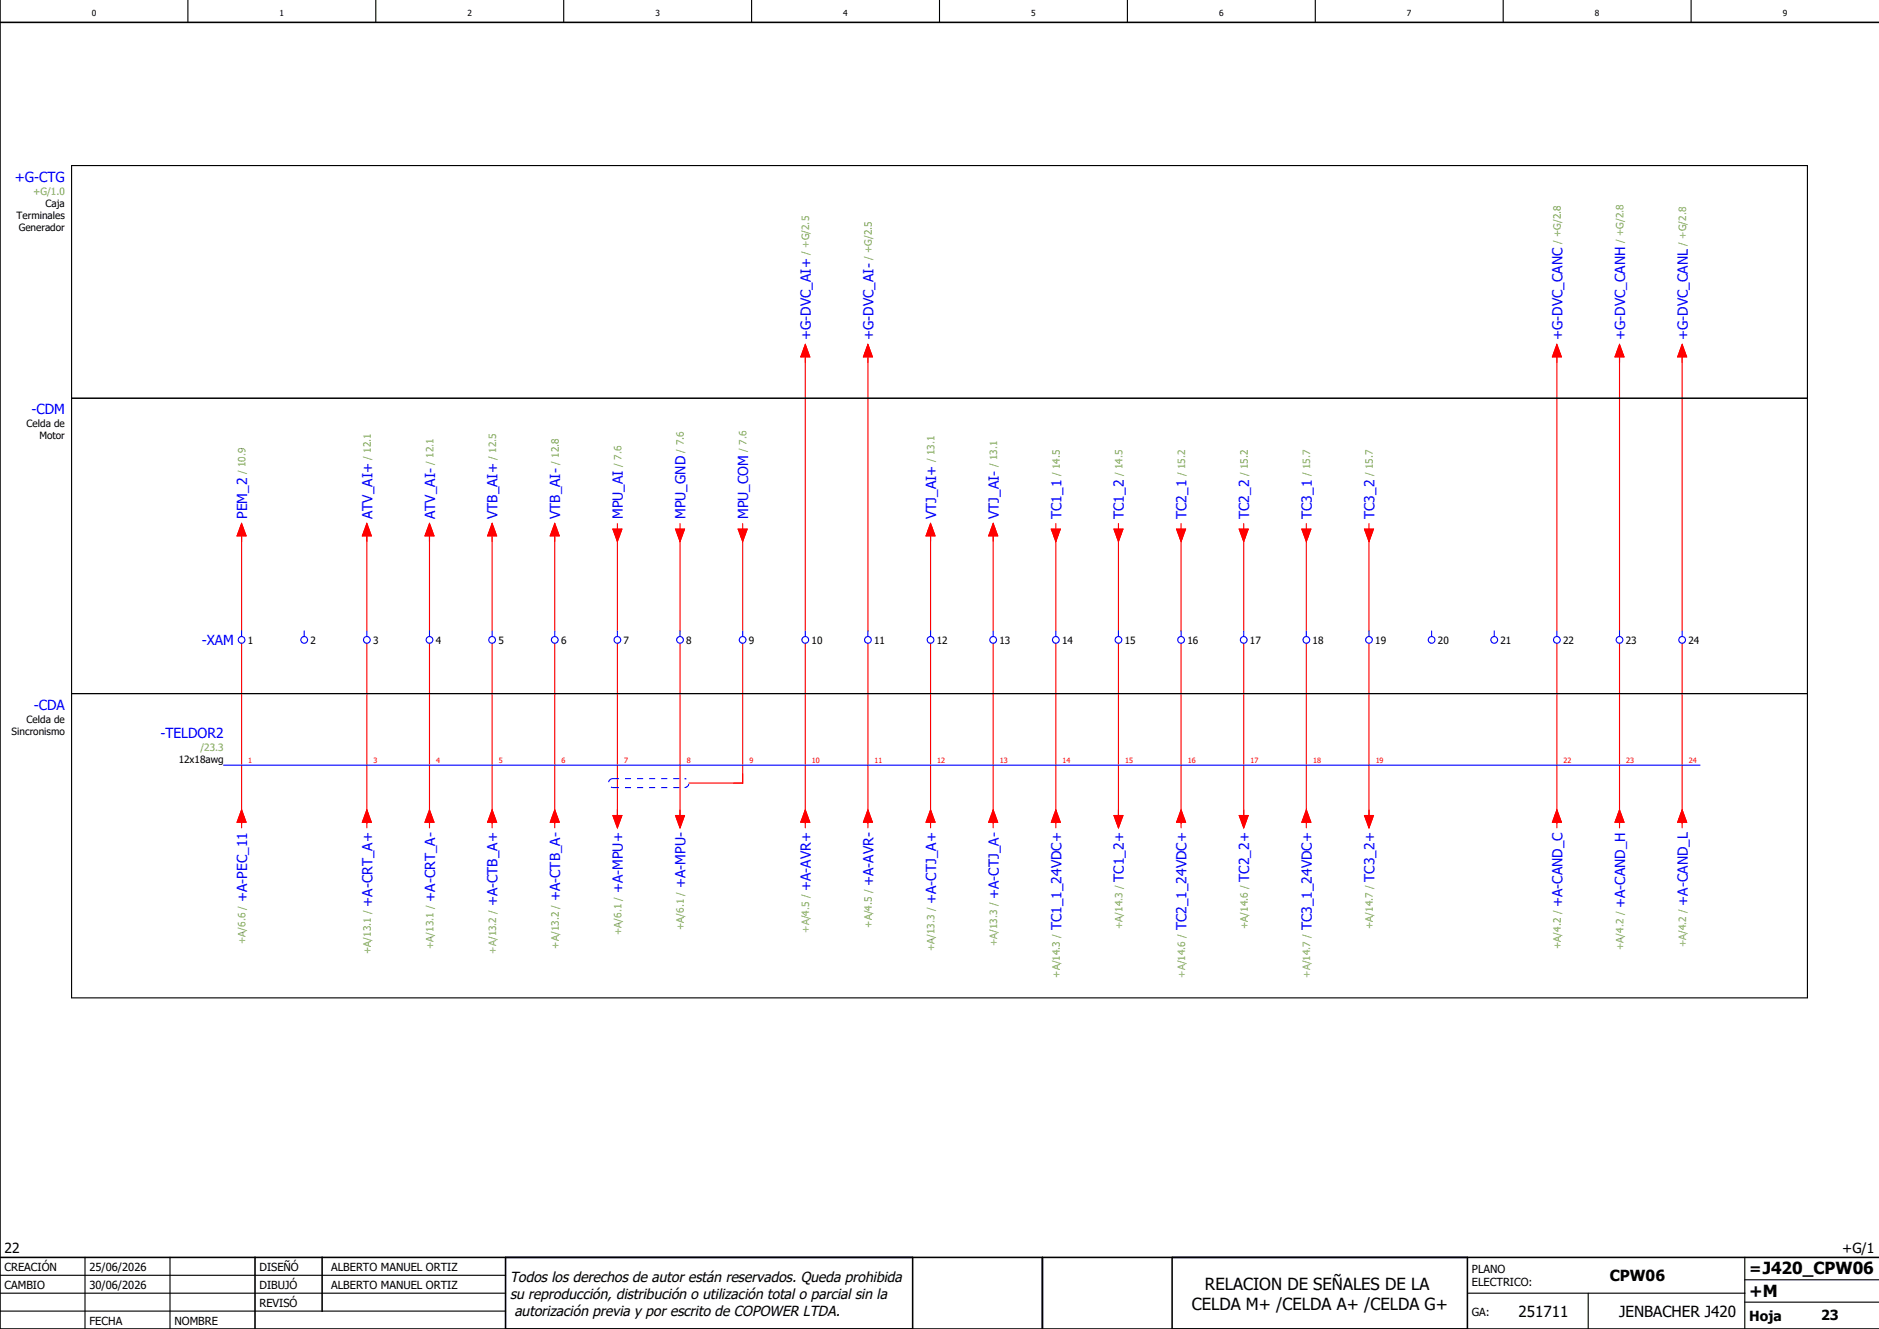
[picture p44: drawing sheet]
<svg xmlns="http://www.w3.org/2000/svg" width="420mm" height="297mm" viewBox="0 0 420 297" stroke-linecap="round" stroke-linejoin="round" font-family="sans-serif">
<defs><g id="words">
<g font-size="3.7">
<text x="266.4" y="292.7">CELDA M+ /CELDA A+ /CELDA G+</text>
<text x="269.3" y="288.2">RELACION DE SEÑALES DE LA</text>
<text x="391" y="289.8">+M</text>
</g>
<g font-size="3.4">
<text x="359.8" y="286.4">CPW06</text>
<text x="391" y="284.6">=J420_CPW06</text>
<text x="339.4" y="294.4">251711</text>
<text x="361.9" y="294.4">JENBACHER J420</text>
</g>
<g font-size="3.2">
<text x="114" y="286.5">Todos los derechos de autor están reservados. Queda prohibida</text>
<text x="114" y="290.2">su reproducción, distribución o utilización total o parcial sin la</text>
<text x="115" y="294">autorización previa y por escrito de COPOWER LTDA.</text>
</g>
<g font-size="3.1" fill="#00f">
<text x="3.3" y="40.6">+G-CTG</text>
<text x="181.2" y="76" transform="rotate(-90 181.2 76)">+G-DVC_AI+</text>
<text x="195.2" y="76" transform="rotate(-90 195.2 76)">+G-DVC_AI-</text>
<text x="349.2" y="76" transform="rotate(-90 349.2 76)">+G-DVC_CANC</text>
<text x="363.2" y="76" transform="rotate(-90 363.2 76)">+G-DVC_CANH</text>
<text x="377.2" y="76" transform="rotate(-90 377.2 76)">+G-DVC_CANL</text>
<text x="7" y="92.6">-CDM</text>
<text x="55.2" y="116" transform="rotate(-90 55.2 116)">PEM_2</text>
<text x="83.2" y="116" transform="rotate(-90 83.2 116)">ATV_AI+</text>
<text x="97.2" y="116" transform="rotate(-90 97.2 116)">ATV_AI-</text>
<text x="111.2" y="116" transform="rotate(-90 111.2 116)">VTB_AI+</text>
<text x="125.2" y="116" transform="rotate(-90 125.2 116)">VTB_AI-</text>
<text x="139.2" y="116" transform="rotate(-90 139.2 116)">MPU_AI</text>
<text x="153.2" y="116" transform="rotate(-90 153.2 116)">MPU_GND</text>
<text x="167.2" y="116" transform="rotate(-90 167.2 116)">MPU_COM</text>
<text x="209.2" y="116" transform="rotate(-90 209.2 116)">VTJ_AI+</text>
<text x="223.2" y="116" transform="rotate(-90 223.2 116)">VTJ_AI-</text>
<text x="237.2" y="116" transform="rotate(-90 237.2 116)">TC1_1</text>
<text x="251.2" y="116" transform="rotate(-90 251.2 116)">TC1_2</text>
<text x="265.2" y="116" transform="rotate(-90 265.2 116)">TC2_1</text>
<text x="279.2" y="116" transform="rotate(-90 279.2 116)">TC2_2</text>
<text x="293.2" y="116" transform="rotate(-90 293.2 116)">TC3_1</text>
<text x="307.2" y="116" transform="rotate(-90 307.2 116)">TC3_2</text>
<text x="45.1" y="144.2">-XAM</text>
<text x="7.5" y="158.6">-CDA</text>
<text x="35.8" y="165">-TELDOR2</text>
<text x="251.2" y="197" transform="rotate(-90 251.2 197)">TC1_2+</text>
<text x="279.2" y="197" transform="rotate(-90 279.2 197)">TC2_2+</text>
<text x="307.2" y="197" transform="rotate(-90 307.2 197)">TC3_2+</text>
<text x="55.2" y="201.7" transform="rotate(-90 55.2 201.7)">+A-PEC_11</text>
<text x="83.2" y="202.7" transform="rotate(-90 83.2 202.7)">+A-CRT_A+</text>
<text x="97.2" y="201.5" transform="rotate(-90 97.2 201.5)">+A-CRT_A-</text>
<text x="111.2" y="202.6" transform="rotate(-90 111.2 202.6)">+A-CTB_A+</text>
<text x="125.2" y="201.4" transform="rotate(-90 125.2 201.4)">+A-CTB_A-</text>
<text x="139.2" y="199.7" transform="rotate(-90 139.2 199.7)">+A-MPU+</text>
<text x="153.2" y="198.5" transform="rotate(-90 153.2 198.5)">+A-MPU-</text>
<text x="181.2" y="199.2" transform="rotate(-90 181.2 199.2)">+A-AVR+</text>
<text x="195.2" y="198" transform="rotate(-90 195.2 198)">+A-AVR-</text>
<text x="209.2" y="202" transform="rotate(-90 209.2 202)">+A-CTJ_A+</text>
<text x="223.2" y="200.9" transform="rotate(-90 223.2 200.9)">+A-CTJ_A-</text>
<text x="349.2" y="202.7" transform="rotate(-90 349.2 202.7)">+A-CAND_C</text>
<text x="363.2" y="202.9" transform="rotate(-90 363.2 202.9)">+A-CAND_H</text>
<text x="377.2" y="202.4" transform="rotate(-90 377.2 202.4)">+A-CAND_L</text>
<text x="237.2" y="207.9" transform="rotate(-90 237.2 207.9)">TC1_1_24VDC+</text>
<text x="265.2" y="207.9" transform="rotate(-90 265.2 207.9)">TC2_1_24VDC+</text>
<text x="293.2" y="207.9" transform="rotate(-90 293.2 207.9)">TC3_1_24VDC+</text>
</g>
<g font-size="3.1">
<text x="1" y="280">22</text>
<text x="411.8" y="280">+G/1</text>
<text x="391" y="295.2">Hoja</text>
<text x="407" y="295">23</text>
</g>
<g font-size="2.5">
<text x="1" y="284">CREACIÓN</text>
<text x="20" y="284">25/06/2026</text>
<text x="58" y="284">DISEÑÓ</text>
<text x="74" y="284">ALBERTO MANUEL ORTIZ</text>
<text x="329" y="284.5">PLANO</text>
<text x="329" y="287.5">ELECTRICO:</text>
<text x="1" y="288">CAMBIO</text>
<text x="20" y="288">30/06/2026</text>
<text x="58" y="292">REVISÓ</text>
<text x="58" y="288">DIBUJÓ</text>
<text x="74" y="288">ALBERTO MANUEL ORTIZ</text>
<text x="329" y="294">GA:</text>
<text x="20" y="296">FECHA</text>
<text x="39" y="296">NOMBRE</text>
</g>
<g font-size="2.2" fill="#7ca552">
<text x="7.4" y="43.5">+G/1.0</text>
<text x="180.9" y="57" transform="rotate(-90 180.9 57)">/ +G/2.5</text>
<text x="194.9" y="58.1" transform="rotate(-90 194.9 58.1)">/ +G/2.5</text>
<text x="348.9" y="54.6" transform="rotate(-90 348.9 54.6)">/ +G/2.8</text>
<text x="362.9" y="54.4" transform="rotate(-90 362.9 54.4)">/ +G/2.8</text>
<text x="376.9" y="54.9" transform="rotate(-90 376.9 54.9)">/ +G/2.8</text>
<text x="152.9" y="101.2" transform="rotate(-90 152.9 101.2)">/ 7.6</text>
<text x="166.9" y="101" transform="rotate(-90 166.9 101)">/ 7.6</text>
<text x="54.9" y="106" transform="rotate(-90 54.9 106)">/ 10.9</text>
<text x="82.9" y="102.8" transform="rotate(-90 82.9 102.8)">/ 12.1</text>
<text x="96.9" y="103.9" transform="rotate(-90 96.9 103.9)">/ 12.1</text>
<text x="110.9" y="102.8" transform="rotate(-90 110.9 102.8)">/ 12.5</text>
<text x="124.9" y="103.9" transform="rotate(-90 124.9 103.9)">/ 12.8</text>
<text x="138.9" y="104.4" transform="rotate(-90 138.9 104.4)">/ 7.6</text>
<text x="208.9" y="103.3" transform="rotate(-90 208.9 103.3)">/ 13.1</text>
<text x="222.9" y="104.5" transform="rotate(-90 222.9 104.5)">/ 13.1</text>
<text x="236.9" y="106.5" transform="rotate(-90 236.9 106.5)">/ 14.5</text>
<text x="250.9" y="106.5" transform="rotate(-90 250.9 106.5)">/ 14.5</text>
<text x="264.9" y="106.5" transform="rotate(-90 264.9 106.5)">/ 15.2</text>
<text x="278.9" y="106.5" transform="rotate(-90 278.9 106.5)">/ 15.2</text>
<text x="292.9" y="106.5" transform="rotate(-90 292.9 106.5)">/ 15.7</text>
<text x="306.9" y="106.5" transform="rotate(-90 306.9 106.5)">/ 15.7</text>
<text x="44.8" y="167.8">/23.3</text>
<text x="138.9" y="209" transform="rotate(-90 138.9 209)">+A/6.1 /</text>
<text x="152.9" y="207.8" transform="rotate(-90 152.9 207.8)">+A/6.1 /</text>
<text x="180.9" y="208.5" transform="rotate(-90 180.9 208.5)">+A/4.5 /</text>
<text x="194.9" y="207.3" transform="rotate(-90 194.9 207.3)">+A/4.5 /</text>
<text x="250.9" y="207.6" transform="rotate(-90 250.9 207.6)">+A/14.3 /</text>
<text x="278.9" y="207.6" transform="rotate(-90 278.9 207.6)">+A/14.6 /</text>
<text x="306.9" y="207.6" transform="rotate(-90 306.9 207.6)">+A/14.7 /</text>
<text x="54.9" y="211" transform="rotate(-90 54.9 211)">+A/6.6 /</text>
<text x="82.9" y="213.2" transform="rotate(-90 82.9 213.2)">+A/13.1 /</text>
<text x="96.9" y="212.1" transform="rotate(-90 96.9 212.1)">+A/13.1 /</text>
<text x="110.9" y="213.1" transform="rotate(-90 110.9 213.1)">+A/13.2 /</text>
<text x="124.9" y="212" transform="rotate(-90 124.9 212)">+A/13.2 /</text>
<text x="208.9" y="212.6" transform="rotate(-90 208.9 212.6)">+A/13.3 /</text>
<text x="222.9" y="211.4" transform="rotate(-90 222.9 211.4)">+A/13.3 /</text>
<text x="348.9" y="212" transform="rotate(-90 348.9 212)">+A/4.2 /</text>
<text x="362.9" y="212.3" transform="rotate(-90 362.9 212.3)">+A/4.2 /</text>
<text x="376.9" y="211.7" transform="rotate(-90 376.9 211.7)">+A/4.2 /</text>
<text x="236.9" y="218.5" transform="rotate(-90 236.9 218.5)">+A/14.3 /</text>
<text x="264.9" y="218.5" transform="rotate(-90 264.9 218.5)">+A/14.6 /</text>
<text x="292.9" y="218.5" transform="rotate(-90 292.9 218.5)">+A/14.7 /</text>
</g>
<g font-size="2.2">
<text x="10.2" y="46.2">Caja</text>
<text x="3.7" y="48.9">Terminales</text>
<text x="4.2" y="51.6">Generador</text>
<text x="5.9" y="95.5">Celda de</text>
<text x="8.8" y="98.2">Motor</text>
<text x="55.4" y="143.9">1</text>
<text x="69.4" y="143.9">2</text>
<text x="83.4" y="143.9">3</text>
<text x="97.4" y="143.9">4</text>
<text x="111.4" y="143.9">5</text>
<text x="125.4" y="143.9">6</text>
<text x="139.4" y="143.9">7</text>
<text x="153.4" y="143.9">8</text>
<text x="167.4" y="143.9">9</text>
<text x="181.4" y="143.9">10</text>
<text x="195.4" y="143.9">11</text>
<text x="209.4" y="143.9">12</text>
<text x="223.4" y="143.9">13</text>
<text x="237.4" y="143.9">14</text>
<text x="251.4" y="143.9">15</text>
<text x="265.4" y="143.9">16</text>
<text x="279.4" y="143.9">17</text>
<text x="293.4" y="143.9">18</text>
<text x="307.4" y="143.9">19</text>
<text x="321.4" y="143.9">20</text>
<text x="335.4" y="143.9">21</text>
<text x="349.4" y="143.9">22</text>
<text x="363.4" y="143.9">23</text>
<text x="377.4" y="143.9">24</text>
<text x="5.9" y="161.5">Celda de</text>
<text x="2.6" y="164.2">Sincronismo</text>
<text x="39.9" y="170.5">12x18awg</text>
</g>
<g font-size="1.9">
<text x="20.5" y="3.6">0</text>
<text x="62.5" y="3.6">1</text>
<text x="104.5" y="3.6">2</text>
<text x="146.5" y="3.6">3</text>
<text x="188.5" y="3.6">4</text>
<text x="230.5" y="3.6">5</text>
<text x="272.5" y="3.6">6</text>
<text x="314.5" y="3.6">7</text>
<text x="356.5" y="3.6">8</text>
<text x="398.5" y="3.6">9</text>
</g>
<g font-size="1.6" fill="#f00">
<text x="55.5" y="170.5">1</text>
<text x="83.5" y="170.5">3</text>
<text x="97.5" y="170.5">4</text>
<text x="111.5" y="170.5">5</text>
<text x="125.5" y="170.5">6</text>
<text x="139.5" y="170.5">7</text>
<text x="153.5" y="170.5">8</text>
<text x="167.5" y="170.5">9</text>
<text x="181.5" y="170.5">10</text>
<text x="195.5" y="170.5">11</text>
<text x="209.5" y="170.5">12</text>
<text x="223.5" y="170.5">13</text>
<text x="237.5" y="170.5">14</text>
<text x="251.5" y="170.5">15</text>
<text x="265.5" y="170.5">16</text>
<text x="279.5" y="170.5">17</text>
<text x="293.5" y="170.5">18</text>
<text x="307.5" y="170.5">19</text>
<text x="349.5" y="170.5">22</text>
<text x="363.5" y="170.5">23</text>
<text x="377.5" y="170.5">24</text>
</g>
</g></defs>
<g fill="none" stroke="#000" stroke-width=".25">
<path d="M42 0v5M84 0v5M126 0v5M168 0v5M210 0v5M252 0v5M294 0v5M336 0v5M378 0v5M16 37h388v186h-388zM16 89h388M16 155h388"/>
<path d="M0 285h113M0 293h113M0 289h113M19 281v16M38 281v16M328 289h62M355 289v8M390 291h30M390 281v16M390 286h30"/>
</g>
<path d="M0 5h420M0 0v297h420M0 281h420M57 281v16M72 281v12M113 281v16M204 281v16M233 281v16M262 281v16M328 281v16" fill="none" stroke="#000" stroke-width=".35"/>
<g fill="none" stroke="#f00" stroke-width=".25">
<path d="M180 79.7v61.3M180 77l1 2.7h-2zM194 79.7v61.3M194 77l1 2.7h-2zM348 79.7v61.3M348 77l1 2.7h-2zM362 79.7v61.3M362 77l1 2.7h-2zM376 79.7v61.3M376 77l1 2.7h-2zM54 119.8v21.2M54 117l1 2.8h-2z"/>
<path d="M82 119.8v21.2M82 117l1 2.8h-2zM96 119.8v21.2M96 117l1 2.8h-2zM110 119.8v21.2M110 117l1 2.8h-2zM124 119.8v21.2M124 117l1 2.8h-2zM137 118.3h2l-1 2.7zM138 117v1.3M151 118.3h2l-1 2.7zM152 117v1.3"/>
<path d="M165 118.3h2l-1 2.7zM166 117v1.3M208 119.8v21.2M208 117l1 2.8h-2zM222 119.8v21.2M222 117l1 2.8h-2zM235 118.3h2l-1 2.7zM236 117v1.3M249 118.3h2l-1 2.7zM250 117v1.3M263 118.3h2l-1 2.7zM264 117v1.3"/>
<path d="M277 118.3h2l-1 2.7zM278 117v1.3M291 118.3h2l-1 2.7zM292 117v1.3M305 118.3h2l-1 2.7zM306 117v1.3M138 120v21M152 120v21M166 120v21M236 120v21M250 120v21M264 120v21"/>
<path d="M278 120v21M292 120v21M306 120v21M54 143.8v41.2M82 143.8v41.2M96 143.8v41.2M110 143.8v41.2M124 143.8v41.2M138 143.8v39.2M152 143.8v39.2M166 143.8v31.2h-12M180 143.8v41.2"/>
<path d="M194 143.8v41.2M208 143.8v41.2M222 143.8v41.2M236 143.8v41.2M250 143.8v39.2M264 143.8v41.2M278 143.8v39.2M292 143.8v41.2M306 143.8v39.2M348 143.8v41.2M362 143.8v41.2M376 143.8v41.2"/>
<path d="M54 181l1 2.7h-2zM82 181l1 2.7h-2zM96 181l1 2.7h-2zM110 181l1 2.7h-2zM124 181l1 2.7h-2zM137 182.2h2l-1 2.8zM151 182.2h2l-1 2.8zM180 181l1 2.7h-2zM194 181l1 2.7h-2zM208 181l1 2.7h-2zM222 181l1 2.7h-2zM236 181l1 2.7h-2z"/>
<path d="M249 182.2h2l-1 2.8zM264 181l1 2.7h-2zM277 182.2h2l-1 2.8zM292 181l1 2.7h-2zM305 182.2h2l-1 2.8zM348 181l1 2.7h-2zM362 181l1 2.7h-2zM376 181l1 2.7h-2z"/>
</g>
<g fill="none" stroke="#00f" stroke-width=".25">
<path d="M54 141v1.3M68 141v1.3M82 141v1.3M96 141v1.3M110 141v1.3M124 141v1.3M138 141v1.3M152 141v1.3M166 141v1.3M180 141v1.3M194 141v1.3M208 141v1.3"/>
<path d="M222 141v1.3M236 141v1.3M250 141v1.3M264 141v1.3M278 141v1.3M292 141v1.3M306 141v1.3M320 141v1.3M334 141v1.3M348 141v1.3M362 141v1.3M376 141v1.3"/>
<path d="M50 171h330"/>
<circle cx="54" cy="143" r=".75"/>
<circle cx="68" cy="143" r=".75"/>
<circle cx="82" cy="143" r=".75"/>
<circle cx="96" cy="143" r=".75"/>
<circle cx="110" cy="143" r=".75"/>
<circle cx="124" cy="143" r=".75"/>
<circle cx="138" cy="143" r=".75"/>
<circle cx="152" cy="143" r=".75"/>
<circle cx="166" cy="143" r=".75"/>
<circle cx="180" cy="143" r=".75"/>
<circle cx="194" cy="143" r=".75"/>
<circle cx="208" cy="143" r=".75"/>
<circle cx="222" cy="143" r=".75"/>
<circle cx="236" cy="143" r=".75"/>
<circle cx="250" cy="143" r=".75"/>
<circle cx="264" cy="143" r=".75"/>
<circle cx="278" cy="143" r=".75"/>
<circle cx="292" cy="143" r=".75"/>
<circle cx="306" cy="143" r=".75"/>
<circle cx="320" cy="143" r=".75"/>
<circle cx="334" cy="143" r=".75"/>
<circle cx="348" cy="143" r=".75"/>
<circle cx="362" cy="143" r=".75"/>
<circle cx="376" cy="143" r=".75"/>
</g>
<path d="M137 176h16M137 174h16M137 174a1 1 0 0 0-1 1 1 1 0 0 0 1 1M153 176a1 1 0 0 0 1-1 1 1 0 0 0-1-1" fill="none" stroke="#00f" stroke-width=".25" stroke-dasharray="1.4 1.4" stroke-linecap="butt"/>
<g fill="#f00" stroke="#f00" stroke-width=".22">
<path d="M54 181l1 2.7h-2z"/>
<path d="M54 117l1 2.8h-2z"/>
<path d="M82 181l1 2.7h-2z"/>
<path d="M82 117l1 2.8h-2z"/>
<path d="M96 181l1 2.7h-2z"/>
<path d="M96 117l1 2.8h-2z"/>
<path d="M110 117l1 2.8h-2z"/>
<path d="M124 117l1 2.8h-2z"/>
<path d="M110 181l1 2.7h-2z"/>
<path d="M124 181l1 2.7h-2z"/>
<path d="M137 118.3h2l-1 2.7z"/>
<path d="M151 118.3h2l-1 2.7z"/>
<path d="M137 182.2h2l-1 2.8z"/>
<path d="M151 182.2h2l-1 2.8z"/>
<path d="M180 77l1 2.7h-2z"/>
<path d="M194 77l1 2.7h-2z"/>
<path d="M180 181l1 2.7h-2z"/>
<path d="M194 181l1 2.7h-2z"/>
<path d="M208 117l1 2.8h-2z"/>
<path d="M222 117l1 2.8h-2z"/>
<path d="M208 181l1 2.7h-2z"/>
<path d="M222 181l1 2.7h-2z"/>
<path d="M376 77l1 2.7h-2z"/>
<path d="M376 181l1 2.7h-2z"/>
<path d="M362 181l1 2.7h-2z"/>
<path d="M362 77l1 2.7h-2z"/>
<path d="M348 181l1 2.7h-2z"/>
<path d="M348 77l1 2.7h-2z"/>
<path d="M165 118.3h2l-1 2.7z"/>
<path d="M235 118.3h2l-1 2.7z"/>
<path d="M249 118.3h2l-1 2.7z"/>
<path d="M263 118.3h2l-1 2.7z"/>
<path d="M277 118.3h2l-1 2.7z"/>
<path d="M291 118.3h2l-1 2.7z"/>
<path d="M305 118.3h2l-1 2.7z"/>
<path d="M236 181l1 2.7h-2z"/>
<path d="M249 182.2h2l-1 2.8z"/>
<path d="M277 182.2h2l-1 2.8z"/>
<path d="M264 181l1 2.7h-2z"/>
<path d="M305 182.2h2l-1 2.8z"/>
<path d="M292 181l1 2.7h-2z"/>
</g>
<use href="#words"/>
</svg>
